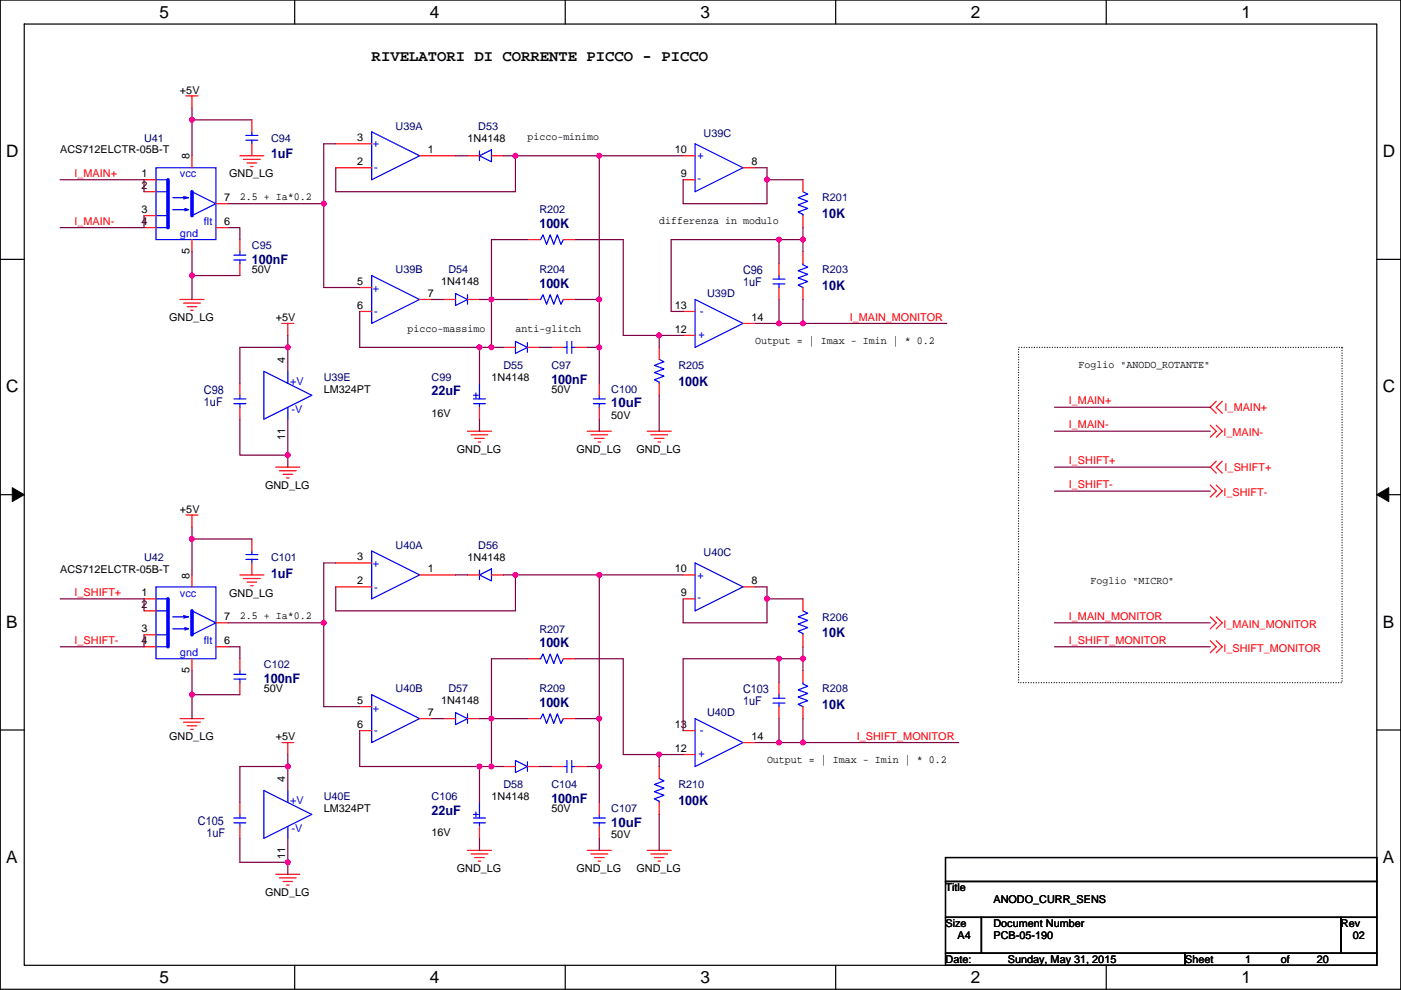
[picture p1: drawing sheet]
<svg xmlns="http://www.w3.org/2000/svg" width="297mm" height="210mm" viewBox="0 0 297 210" stroke-linecap="round" stroke-linejoin="round" font-family="sans-serif">
<defs><g id="words">
<g font-size="3.6">
<text x="33.8" y="3.8">5</text>
<text x="91.1" y="3.8">4</text>
<text x="148.5" y="3.8">3</text>
<text x="205.8" y="3.8">2</text>
<text x="263.2" y="3.8">1</text>
<text x="1.3" y="33.3">D</text>
<text x="293.2" y="33.3">D</text>
<text x="1.3" y="83.2">C</text>
<text x="293.2" y="83.2">C</text>
<text x="1.3" y="133.2">B</text>
<text x="293.2" y="133.2">B</text>
<text x="1.3" y="183.1">A</text>
<text x="293.2" y="183.1">A</text>
<text x="33.8" y="208.5">5</text>
<text x="91.1" y="208.5">4</text>
<text x="148.5" y="208.5">3</text>
<text x="205.8" y="208.5">2</text>
<text x="263.2" y="208.5">1</text>
</g>
<text font-size="3.3" x="78.8" y="12.9">RIVELATORI DI CORRENTE PICCO - PICCO</text>
<g font-size="2.8" fill="#000080">
<text x="57.5" y="33.6">1uF</text>
<text x="174.3" y="46.3">10K</text>
<text x="114.4" y="48.3">100K</text>
<text x="53.4" y="55.9">100nF</text>
<text x="114.4" y="61">100K</text>
<text x="174.3" y="61.5">10K</text>
<text x="91.5" y="83.9">22uF</text>
<text x="116.9" y="81.3">100nF</text>
<text x="143.8" y="81.9">100K</text>
<text x="129.6" y="86.4">10uF</text>
<text x="57.5" y="122.5">1uF</text>
<text x="114.4" y="137.2">100K</text>
<text x="174.3" y="135.2">10K</text>
<text x="55.9" y="144.8">100nF</text>
<text x="114.4" y="149.9">100K</text>
<text x="174.3" y="150.4">10K</text>
<text x="91.5" y="172.8">22uF</text>
<text x="116.9" y="170.2">100nF</text>
<text x="143.8" y="170.8">100K</text>
<text x="129.6" y="175.3">10uF</text>
</g>
<g font-size="2.5" fill="#000080">
<text x="157.5" y="58.2">C96</text>
<text x="157.5" y="60.7">1uF</text>
<text x="43.2" y="83.6">C98</text>
<text x="43.2" y="86.1">1uF</text>
<text x="157.5" y="147.1">C103</text>
<text x="157.5" y="149.6">1uF</text>
<text x="42" y="175">C105</text>
<text x="43.7" y="177.5">1uF</text>
</g>
<g font-size="2.3">
<text x="38.2" y="19.9">+5V</text>
<text x="75.8" y="30">3</text>
<text x="111.8" y="29.8">picco-minimo</text>
<text x="12.8" y="32.6">ACS712ELCTR-05B-T</text>
<text x="40.2" y="33.8" transform="rotate(-90 40.2 33.8)">8</text>
<text x="75.8" y="35.1">2</text>
<text x="90.7" y="32.5">1</text>
<text x="99.1" y="30">1N4148</text>
<text x="143.1" y="32.5">10</text>
<text x="159.3" y="35.1">8</text>
<text x="30" y="37.6">1</text>
<text x="30" y="40.1">2</text>
<text x="48.6" y="37.6">GND_LG</text>
<text x="144.3" y="37.6">9</text>
<text x="30" y="45.2">3</text>
<text x="30" y="47.8">4</text>
<text x="47.6" y="42.7">7</text>
<text x="47.6" y="47.8">6</text>
<text x="50.9" y="42.5">2.5 + Ia*0.2</text>
<text x="139.8" y="47.6">differenza in modulo</text>
<text x="40.2" y="53.9" transform="rotate(-90 40.2 53.9)">5</text>
<text x="53.4" y="58">50V</text>
<text x="75.8" y="60.5">5</text>
<text x="75.8" y="65.5">6</text>
<text x="90.7" y="63">7</text>
<text x="93.5" y="60.5">1N4148</text>
<text x="143.1" y="65.5">13</text>
<text x="35.9" y="68.1">GND_LG</text>
<text x="58.5" y="68.1">+5V</text>
<text x="86.4" y="70.4">picco-massimo</text>
<text x="109.3" y="70.4">anti-glitch</text>
<text x="143.1" y="70.6">12</text>
<text x="159.3" y="68.1">14</text>
<text x="60.5" y="77" transform="rotate(-90 60.5 77)">4</text>
<text x="160.1" y="73">Output = | Imax - Imin | * 0.2</text>
<text x="68.6" y="83.4">LM324PT</text>
<text x="104.2" y="80.8">1N4148</text>
<text x="116.9" y="83.4">50V</text>
<text x="228.7" y="78">Foglio &quot;ANODO_ROTANTE&quot;</text>
<text x="91.5" y="88.4">16V</text>
<text x="129.6" y="88.9">50V</text>
<text x="60.5" y="93.3" transform="rotate(-90 60.5 93.3)">11</text>
<text x="96.8" y="96.1">GND_LG</text>
<text x="122.2" y="96.1">GND_LG</text>
<text x="134.9" y="96.1">GND_LG</text>
<text x="56.2" y="103.7">GND_LG</text>
<text x="38.2" y="108.8">+5V</text>
<text x="75.8" y="118.9">3</text>
<text x="99.1" y="118.9">1N4148</text>
<text x="12.8" y="121.5">ACS712ELCTR-05B-T</text>
<text x="40.2" y="122.7" transform="rotate(-90 40.2 122.7)">8</text>
<text x="75.8" y="124">2</text>
<text x="90.7" y="121.4">1</text>
<text x="143.1" y="121.4">10</text>
<text x="159.3" y="124">8</text>
<text x="231.2" y="123.8">Foglio &quot;MICRO&quot;</text>
<text x="30" y="126.5">1</text>
<text x="30" y="129">2</text>
<text x="47.6" y="131.6">7</text>
<text x="48.6" y="126.5">GND_LG</text>
<text x="50.9" y="131.4">2.5 + Ia*0.2</text>
<text x="144.3" y="126.5">9</text>
<text x="30" y="134.1">3</text>
<text x="30" y="136.7">4</text>
<text x="47.6" y="136.7">6</text>
<text x="40.2" y="142.8" transform="rotate(-90 40.2 142.8)">5</text>
<text x="55.9" y="146.9">50V</text>
<text x="75.8" y="149.4">5</text>
<text x="93.5" y="149.4">1N4148</text>
<text x="75.8" y="154.4">6</text>
<text x="90.7" y="151.9">7</text>
<text x="143.1" y="154.4">13</text>
<text x="35.9" y="157">GND_LG</text>
<text x="58.5" y="157">+5V</text>
<text x="143.1" y="159.5">12</text>
<text x="159.3" y="157">14</text>
<text x="162.6" y="161.9">Output = | Imax - Imin | * 0.2</text>
<text x="60.5" y="165.9" transform="rotate(-90 60.5 165.9)">4</text>
<text x="68.6" y="172.3">LM324PT</text>
<text x="104.2" y="169.7">1N4148</text>
<text x="116.9" y="172.3">50V</text>
<text x="91.5" y="177.3">16V</text>
<text x="129.6" y="177.8">50V</text>
<text x="60.5" y="182.2" transform="rotate(-90 60.5 182.2)">11</text>
<text x="96.8" y="185">GND_LG</text>
<text x="122.2" y="185">GND_LG</text>
<text x="134.9" y="185">GND_LG</text>
<text x="56.2" y="190">GND_LG</text>
<text x="200.5" y="189">Title</text>
<text x="210.6" y="191.6">ANODO_CURR_SENS</text>
<text x="200.5" y="196.6">Size</text>
<text x="210.6" y="196.6">Document Number</text>
<text x="284.3" y="196.6">Rev</text>
<text x="203" y="199.2">A4</text>
<text x="210.6" y="199.2">PCB-05-190</text>
<text x="286.8" y="199.2">02</text>
<text x="200.5" y="204.3">Date:</text>
<text x="213.7" y="204.3">Sunday, May 31, 2015</text>
<text x="251.3" y="204.3">Sheet</text>
<text x="264" y="204.3">1</text>
<text x="271.6" y="204.3">of</text>
<text x="279.2" y="204.3">20</text>
</g>
<g font-size="2.3" fill="#000080">
<text x="83.9" y="27.5">U39A</text>
<text x="101.4" y="27.5">D53</text>
<text x="149.2" y="29">U39C</text>
<text x="30.5" y="30">U41</text>
<text x="57.5" y="30">C94</text>
<text x="114.4" y="45.3">R202</text>
<text x="174.3" y="42.7">R201</text>
<text x="53.4" y="52.9">C95</text>
<text x="83.9" y="58">U39B</text>
<text x="95.1" y="58">D54</text>
<text x="114.4" y="58">R204</text>
<text x="174.3" y="58">R203</text>
<text x="149.9" y="63">U39D</text>
<text x="68.6" y="80.8">U39E</text>
<text x="91.5" y="80.8">C99</text>
<text x="106.7" y="78.3">D55</text>
<text x="116.9" y="78.3">C97</text>
<text x="129.6" y="83.4">C100</text>
<text x="143.8" y="78.3">R205</text>
<text x="30.5" y="118.9">U42</text>
<text x="57.5" y="118.9">C101</text>
<text x="83.9" y="116.4">U40A</text>
<text x="101.4" y="116.4">D56</text>
<text x="149.2" y="117.9">U40C</text>
<text x="174.3" y="131.6">R206</text>
<text x="114.4" y="134.2">R207</text>
<text x="55.9" y="141.8">C102</text>
<text x="83.9" y="146.9">U40B</text>
<text x="95.1" y="146.9">D57</text>
<text x="114.4" y="146.9">R209</text>
<text x="174.3" y="146.9">R208</text>
<text x="149.9" y="151.9">U40D</text>
<text x="106.7" y="167.2">D58</text>
<text x="116.9" y="167.2">C104</text>
<text x="143.8" y="167.2">R210</text>
<text x="68.6" y="169.7">U40E</text>
<text x="91.5" y="169.7">C106</text>
<text x="129.6" y="172.3">C107</text>
</g>
<g font-size="2.3" fill="#00f">
<text x="79.1" y="31.3">+</text>
<text x="147.9" y="33.8">+</text>
<text x="38.2" y="37.6">vcc</text>
<text x="79.3" y="36.4">-</text>
<text x="147.9" y="38.7">-</text>
<text x="43.2" y="47.8">flt</text>
<text x="38.2" y="50.3">gnd</text>
<text x="79.1" y="62">+</text>
<text x="149.2" y="65.5" transform="rotate(180 149.2 65.5)">-</text>
<text x="79.3" y="66.8">-</text>
<text x="149.4" y="70.3" transform="rotate(180 149.4 70.3)">+</text>
<text x="61.5" y="81.6">+V</text>
<text x="61.8" y="87.7">-V</text>
<text x="79.1" y="120.2">+</text>
<text x="79.3" y="125.3">-</text>
<text x="147.9" y="122.7">+</text>
<text x="38.2" y="126.5">vcc</text>
<text x="147.9" y="127.6">-</text>
<text x="43.2" y="136.7">flt</text>
<text x="38.2" y="139.2">gnd</text>
<text x="79.1" y="150.9">+</text>
<text x="79.3" y="155.7">-</text>
<text x="149.2" y="154.4" transform="rotate(180 149.2 154.4)">-</text>
<text x="149.4" y="159.2" transform="rotate(180 149.4 159.2)">+</text>
<text x="61.5" y="170.5">+V</text>
<text x="61.8" y="176.6">-V</text>
</g>
<g font-size="2.3" fill="#f00">
<text x="15.8" y="37.5">I_MAIN+</text>
<text x="15.8" y="47.7">I_MAIN-</text>
<text x="180.1" y="68">I_MAIN_MONITOR</text>
<text x="226.6" y="85.8">I_MAIN+</text>
<text x="259.6" y="87.2">I_MAIN+</text>
<text x="226.6" y="90.8">I_MAIN-</text>
<text x="259.4" y="92.5">I_MAIN-</text>
<text x="226.6" y="98.5">I_SHIFT+</text>
<text x="259.6" y="99.9">I_SHIFT+</text>
<text x="226.6" y="103.5">I_SHIFT-</text>
<text x="259.4" y="105.2">I_SHIFT-</text>
<text x="15.8" y="126.4">I_SHIFT+</text>
<text x="226.6" y="131.5">I_MAIN_MONITOR</text>
<text x="15.8" y="136.6">I_SHIFT-</text>
<text x="226.6" y="136.6">I_SHIFT_MONITOR</text>
<text x="259.4" y="133.1">I_MAIN_MONITOR</text>
<text x="259.4" y="138.2">I_SHIFT_MONITOR</text>
<text x="181.7" y="156.9">I_SHIFT_MONITOR</text>
</g>
</g></defs>
<path d="M.1 0h296.9v209.8h-296.9zM5.1 5.1h286.8v199.6h-286.8z" fill="none" stroke="#000" stroke-width=".25"/>
<g fill="#fff">
<path d="M33.8 .5h2v4.1h-2z"/>
<path d="M33.8 205.3h2v4h-2z"/>
</g>
<path d="M62.5 0v5.1M62.5 204.7v5.1" fill="none" stroke="#000" stroke-width=".25"/>
<g fill="#fff">
<path d="M91.1 .5h2.1v4.1h-2.1z"/>
<path d="M91.1 205.3h2.1v4h-2.1z"/>
</g>
<path d="M119.8 0v5.1M119.8 204.7v5.1" fill="none" stroke="#000" stroke-width=".25"/>
<g fill="#fff">
<path d="M148.5 .5h2v4.1h-2z"/>
<path d="M148.5 205.3h2v4h-2z"/>
</g>
<path d="M177.2 0v5.1M177.2 204.7v5.1" fill="none" stroke="#000" stroke-width=".25"/>
<g fill="#fff">
<path d="M205.8 .5h2.1v4.1h-2.1z"/>
<path d="M205.8 205.3h2.1v4h-2.1z"/>
</g>
<path d="M234.5 0v5.1M234.5 204.7v5.1" fill="none" stroke="#000" stroke-width=".25"/>
<g fill="#fff">
<path d="M263.2 .5h2v4.1h-2z"/>
<path d="M263.2 205.3h2v4h-2z"/>
<path d="M1.3 30.1h2.7v4h-2.7z"/>
<path d="M293.2 30.1h2.6v4h-2.6z"/>
<path d="M1.3 80h2.7v4h-2.7z"/>
<path d="M293.2 80h2.6v4h-2.6z"/>
</g>
<path d="M.1 55h5M291.9 55h5.1" fill="none" stroke="#000" stroke-width=".25"/>
<g fill="#fff">
<path d="M1.3 129.9h2.5v4h-2.5z"/>
<path d="M293.2 129.9h2.4v4h-2.4z"/>
</g>
<path d="M.1 104.9h5M291.9 104.9h5.1" fill="none" stroke="#000" stroke-width=".25"/>
<path d="M2.6 103.4l2.5 1.5-2.5 1.5zM291.9 104.9l2.5-1.5v3z" fill="#000" stroke="#000" stroke-width=".21"/>
<g fill="#fff">
<path d="M1.3 179.8h2.5v4.1h-2.5z"/>
<path d="M293.2 179.8h2.4v4.1h-2.4z"/>
</g>
<path d="M.1 154.8h5M291.9 154.8h5.1M200.5 181.9h91.4v5.1h-91.4zM200.5 187h91.4v7.6h-91.4zM200.5 194.6h7.6v7.6h-7.6zM208.1 194.6h76.2v7.6h-76.2zM284.3 194.6h7.6v7.6h-7.6zM200.5 202.2h50.8v2.5h-50.8zM251.3 202.2h40.6v2.5h-40.6z" fill="none" stroke="#000" stroke-width=".25"/>
<path d="M216 73.7h68.5v71.1h-68.5z" fill="none" stroke="#000" stroke-width=".25" stroke-dasharray="0 .5"/>
<g fill="none" stroke="#f00" stroke-width=".25">
<path d="M30.5 38.1h2.6M39.4 20.3h2.6M40.7 20.3v2.6M40.7 33v2.6M50.9 33h5M51.6 33.8h3.6M52.4 34.6h2M53.1 35.3h.6M53.4 30.5v2.5M53.4 25.4v2.6M71.2 35.6h7.6M71.2 30.5h7.6"/>
<path d="M89 33h7.6M99.1 33h2.6M104.2 33h2.5M144.8 33h2.6M144.8 38.1h2.6M157.5 35.6h2.6M170.2 38.1v2.6M30.5 40.7h2.6M30.5 45.7h2.6M30.5 48.3h2.6M40.7 50.8v2.6M45.8 43.2h2.5"/>
<path d="M45.8 48.3h2.5M50.9 55.9v2.5M50.9 50.8v2.6M111.8 50.8h2.6M119.4 50.8h2.6M165.2 55.9v2.5M170.2 45.7v2.6M170.2 53.4v2.5M38.2 63.5h5M38.9 64.3h3.6M39.7 65h2M40.4 65.8h.6"/>
<path d="M59.8 68.6h2.5M61 68.6v2.5M61 78.8h.1M76.3 61h2.5M76.3 66.1h2.5M89 63.5h2.5M94 63.5h2.6M99.1 63.5h2.6M106.7 73.7h2.6M111.8 73.7h2.6M111.8 63.5h2.6M116.9 73.7h2.5"/>
<path d="M119.4 63.5h2.6M122 73.7h2.5M139.8 73.7v2.5M144.8 71.1h2.6M144.8 66.1h2.6M157.5 68.6h2.6M165.2 61v2.5M170.2 61v2.5M50.9 81.3v2.5M50.9 86.4v2.5M58.5 99.1h5.1M59.2 99.8h3.6"/>
<path d="M61 88.9h.1M99.1 91.5h5.1M99.9 92.2h3.5M100.6 93h2.1M101.4 93.7h.5M101.7 81.3h.1M101.7 86.4v2.5M124.5 91.5h5.1M125.3 92.2h3.5M126 93h2.1M126.8 93.7h.5M127.1 86.4v2.5"/>
<path d="M127.1 81.3v2.5M137.2 91.5h5.1M138 92.2h3.5M138.7 93h2.1M139.5 93.7h.5M139.8 81.3v2.5M256.6 90.2l1.3 1.3-1.3 1.2M257.9 85.1l-1.3 1.3 1.3 1.3M257.9 97.8l-1.3 1.3 1.3 1.3M257.9 90.2l1.2 1.3-1.2 1.2M259.1 85.1l-1.2 1.3 1.2 1.3M259.1 97.8l-1.2 1.3 1.2 1.3"/>
<path d="M39.4 109.2h2.6M40.7 109.2v2.6M53.4 119.4v2.5M53.4 114.3v2.6M60 100.6h2M60.8 101.4h.5M71.2 119.4h7.6M256.6 102.9l1.3 1.3-1.3 1.2M257.9 102.9l1.2 1.3-1.2 1.2M30.5 127h2.6M30.5 129.6h2.6M30.5 134.6h2.6"/>
<path d="M30.5 137.2h2.6M40.7 121.9v2.6M40.7 139.7v2.6M45.8 132.1h2.5M45.8 137.2h2.5M50.9 121.9h5M50.9 139.7v2.6M51.6 122.7h3.6M52.4 123.5h2M53.1 124.2h.6M71.2 124.5h7.6M89 121.9h7.6"/>
<path d="M99.1 121.9h2.6M104.2 121.9h2.5M111.8 139.7h2.6M119.4 139.7h2.6M144.8 121.9h2.6M144.8 127h2.6M157.5 124.5h2.6M170.2 127v2.6M170.2 134.6v2.6M256.6 130.8l1.3 1.3-1.3 1.3M256.6 135.9l1.3 1.3-1.3 1.3M257.9 130.8l1.2 1.3-1.2 1.3"/>
<path d="M257.9 135.9l1.2 1.3-1.2 1.3M38.2 152.4h5M38.9 153.2h3.6M39.7 153.9h2M40.4 154.7h.6M50.9 144.8v2.5M59.8 157.5h2.5M61 157.5v2.5M76.3 149.9h2.5M76.3 155h2.5M89 152.4h2.5M94 152.4h2.6"/>
<path d="M99.1 152.4h2.6M111.8 152.4h2.6M119.4 152.4h2.6M144.8 155h2.6M157.5 157.5h2.6M165.2 144.8v2.5M165.2 149.9v2.5M170.2 149.9v2.5M170.2 142.3v2.5M50.9 170.2v2.5M50.9 175.3v2.5M61 167.7h.1"/>
<path d="M61 177.8h.1M101.7 170.2h.1M101.7 175.3v2.5M106.7 162.6h2.6M111.8 162.6h2.6M116.9 162.6h2.5M122 162.6h2.5M127.1 175.3v2.5M127.1 170.2v2.5M139.8 162.6v2.5M139.8 170.2v2.5M144.8 160h2.6"/>
<path d="M58.5 185.4h5.1M59.2 186.2h3.6M60 187h2M60.8 187.7h.5M99.1 180.4h5.1M99.9 181.1h3.5M100.6 181.9h2.1M101.4 182.6h.5M124.5 180.4h5.1M125.3 181.1h3.5M126 181.9h2.1M126.8 182.6h.5"/>
<path d="M137.2 180.4h5.1M138 181.1h3.5M138.7 181.9h2.1M139.5 182.6h.5"/>
</g>
<g fill="none" stroke="#00f" stroke-width=".25">
<path d="M33.1 35.6h12.7v15.2h-12.7zM33.1 38.1h2.5M52.1 29.7h2.6M52.1 28.7h2.6M53.4 28v.7M53.4 29.7v.8M78.8 28l10.2 5-10.2 5.1zM101.7 32v2.1M101.7 33l2.5-1.2v2.5zM147.4 30.5l10.1 5.1-10.1 5.1zM33.1 45.7h2.5M33.1 48.3h2.5"/>
<path d="M33.1 40.7h2.5M35.6 48.3h.1M38.9 41.7l1 .2h-3.3M39.2 44.2l.7 .3h-3.3M39.9 41.9l-1 .3M39.9 44.5l-.7 .2M40.7 40.7l5.1 2.5-5.1 2.5M49.6 55.1h2.5M49.6 54.1h2.5M50.9 53.4v.7M50.9 55.1v.8M78.8 58.4l10.2 5.1-10.2 5.1z"/>
<path d="M114.4 50.8h.2l.5-1 .8 2 .7-2 .8 2 .8-2 .7 2 .5-1M163.9 59.2h2.5M165.2 58.4v.8M170.2 40.7l1.1 .5-2.1 .7 2.1 .8-2.1 .8 2.1 .7-2.1 .8 1 .5v.2M170.2 55.9v.3l1.1 .5-2.1 .7 2.1 .8-2.1 .7 2.1 .8-2.1 .8 1 .5M55.9 78.8l10.2 5-10.2 5.1zM61 78.8v2.5M96.6 62.3l2.5 1.2-2.5 1.3zM99.1 62.5v2M109.3 72.4l2.5 1.3-2.5 1.3zM111.8 72.7v2M114.4 63.5h.2l.5-1 .8 2 .7-2 .8 2 .8-2 .7 2 .5-1"/>
<path d="M119.4 73.7h.8M120.2 72.4v2.6M121.2 72.4v2.6M121.2 73.7h.8M139.8 76.2l1 .5-2.1 .8 2.1 .8-2.1 .7 2.1 .8-2.1 .7 1.1 .5v.3M147.4 63.5l10.1 5.1-10.1 5.1zM163.9 60.2h2.5M165.2 60.2v.8M49.6 84.6h2.5M49.6 85.6h2.5M50.9 85.6v.8M50.9 83.8v.8"/>
<path d="M61 86.4v2.5M100.4 83.8h1M100.4 84.6h2.5M100.4 85.6h2.5M100.9 83.3v1M101.7 85.6v.8M101.7 81.3v3.3M125.8 85.6h2.5M125.8 84.6h2.5M127.1 83.8v.8M127.1 85.6v.8M52.1 118.6h2.6"/>
<path d="M52.1 117.6h2.6M53.4 116.9v.7M53.4 118.6v.8M78.8 116.9l10.2 5-10.2 5.1zM147.4 119.4l10.1 5.1-10.1 5.1zM33.1 124.5h12.7v15.2h-12.7zM33.1 134.6h2.5M33.1 137.2h2.5M33.1 127h2.5M33.1 129.6h2.5M35.6 137.2h.1M38.9 130.6l1 .2h-3.3"/>
<path d="M39.2 133.1l.7 .3h-3.3M39.9 130.8l-1 .3M39.9 133.4l-.7 .2M40.7 129.6l5.1 2.5-5.1 2.5M101.7 120.9v2.1M101.7 121.9l2.5-1.2v2.5zM114.4 139.7h.2l.5-1 .8 2 .7-2 .8 2 .8-2 .7 2 .5-1M170.2 129.6l1.1 .5-2.1 .7 2.1 .8-2.1 .8 2.1 .7-2.1 .8 1 .5v.2M49.6 144h2.5M49.6 143h2.5M50.9 142.3v.7M50.9 144v.8"/>
<path d="M78.8 147.3l10.2 5.1-10.2 5.1zM96.6 151.2l2.5 1.2-2.5 1.3zM99.1 151.4v2M114.4 152.4h.2l.5-1 .8 2 .7-2 .8 2 .8-2 .7 2 .5-1M147.4 152.4l10.1 5.1-10.1 5.1zM163.9 148.1h2.5M163.9 149.1h2.5M165.2 149.1v.8M165.2 147.3v.8M170.2 144.8v.3l1.1 .5-2.1 .7 2.1 .8-2.1 .7 2.1 .8-2.1 .8 1 .5M49.6 173.5h2.5M49.6 174.5h2.5"/>
<path d="M50.9 174.5v.8M50.9 172.7v.8M55.9 167.7l10.2 5-10.2 5.1zM61 167.7v2.5M61 175.3v2.5M100.4 172.7h1M100.4 173.5h2.5M100.4 174.5h2.5M100.9 172.2v1M101.7 174.5v.8M101.7 170.2v3.3M109.3 161.3l2.5 1.3-2.5 1.3z"/>
<path d="M111.8 161.6v2M119.4 162.6h.8M120.2 161.3v2.6M121.2 161.3v2.6M121.2 162.6h.8M125.8 174.5h2.5M125.8 173.5h2.5M127.1 172.7v.8M127.1 174.5v.8M139.8 165.1l1 .5-2.1 .8 2.1 .8-2.1 .7 2.1 .8-2.1 .7 1.1 .5v.3"/>
</g>
<path d="M35.6 38.1v10.2M40.7 40.7v5M35.6 127v10.2M40.7 129.6v5" fill="none" stroke="#00f" stroke-width=".76"/>
<g fill="none" stroke="#800040" stroke-width=".25">
<path d="M12.8 38.1h17.7v2.6M40.7 25.4v7.6M40.7 25.4h12.7M40.7 22.9v2.5M71.2 30.5h-2.6v12.7h-20.3M96.6 33h2.5M106.7 33h2.6v7.7h-38.1v-5.1M109.3 33h17.8M127.1 33v30.5M127.1 33h17.7M144.8 38.1v5.1h17.8v-5.1M160.1 35.6h2.5v2.5"/>
<path d="M162.6 38.1h7.6M30.5 45.7v2.6h-17.7M40.7 58.4v5.1M40.7 53.4v5h10.2M48.3 48.3h2.6v2.5M68.6 43.2v17.8h7.7M111.8 50.8h-7.6v12.7h7.6M122 50.8h10.1v20.3h7.7M165.2 50.8h-22.9v15.3h2.5M165.2 50.8v5.1M165.2 50.8h5M170.2 50.8v2.6"/>
<path d="M170.2 48.3v2.5M61 78.8v-5.1h-10.1v7.6M61 71.1v2.6M76.3 66.1v7.6h25.4v7.6M91.5 63.5h2.5M101.7 73.7h2.5M101.7 63.5h2.5v10.2M104.2 73.7h2.5M114.4 73.7h2.5M122 63.5h5.1M127.1 63.5v10.2h-2.6M127.1 73.7v7.6"/>
<path d="M139.8 71.1h5M139.8 71.1v2.6M160.1 68.6h5.1M165.2 63.5v5.1M165.2 68.6h5M170.2 63.5v5.1M170.2 68.6h30.5M50.9 88.9v7.6h10.1v2.6M61 88.9v7.6M101.7 88.9v2.6M127.1 88.9v2.6M139.8 83.8v7.7"/>
<path d="M223.6 86.4h33M223.6 99.1h33M223.6 91.5h33M40.7 114.3v7.6M40.7 114.3h12.7M40.7 111.8v2.5M71.2 119.4h-2.6v12.7M223.6 104.2h33M12.8 127h17.7v2.6M30.5 134.6v2.6h-17.7M48.3 132.1h20.3M48.3 137.2h2.6v2.5"/>
<path d="M68.6 132.1v17.8h7.7M96.6 121.9h2.5M106.7 121.9h2.6v7.7h-38.1v-5.1M109.3 121.9h17.8v30.5M111.8 139.7h-7.6v12.7M122 139.7h10.1v20.3h7.7M127.1 121.9h17.7M144.8 127v5.1h17.8v-5.1M160.1 124.5h2.5v2.5h7.6M165.2 139.7h5M165.2 139.7h-20.4v15.3M165.2 139.7v5.1"/>
<path d="M170.2 139.7v2.6M170.2 137.2v2.5M223.6 132.1h33M223.6 137.2h33M40.7 147.3v5.1M40.7 142.3v5M40.7 147.3h10.2M76.3 155v7.6h25.4v7.6M91.5 152.4h2.5M101.7 152.4h2.5M104.2 152.4v10.2M104.2 152.4h7.6"/>
<path d="M122 152.4h5.1M127.1 152.4v10.2M160.1 157.5h5.1M165.2 152.4v5.1M165.2 157.5h5M170.2 152.4v5.1M170.2 157.5h33.1M50.9 177.8v5.1h10.1M61 177.8v5.1M61 167.7v-5.1h-10.1v7.6M61 160v2.6M101.7 162.6h2.5"/>
<path d="M101.7 177.8v2.6M104.2 162.6h2.5M114.4 162.6h2.5M124.5 162.6h2.6v7.6M127.1 177.8v2.6M139.8 160h5M139.8 172.7v7.7M139.8 160v2.6M61 182.9v2.5"/>
</g>
<g fill="#f0f" stroke="#f0f" stroke-width=".25">
<circle cx="40.7" cy="58.4" r=".5"/>
<circle cx="40.7" cy="25.4" r=".5"/>
<circle cx="104.2" cy="73.7" r=".5"/>
<circle cx="68.6" cy="43.2" r=".5"/>
<circle cx="127" cy="73.7" r=".5"/>
<circle cx="101.6" cy="73.7" r=".5"/>
<circle cx="127" cy="63.5" r=".5"/>
<circle cx="127" cy="33" r=".5"/>
<circle cx="109.3" cy="33" r=".5"/>
<circle cx="104.2" cy="63.5" r=".5"/>
<circle cx="139.7" cy="71.1" r=".5"/>
<circle cx="162.6" cy="38.1" r=".5"/>
<circle cx="170.2" cy="50.8" r=".5"/>
<circle cx="165.1" cy="68.6" r=".5"/>
<circle cx="165.1" cy="50.8" r=".5"/>
<circle cx="61" cy="73.7" r=".5"/>
<circle cx="61" cy="96.5" r=".5"/>
<circle cx="170.2" cy="68.6" r=".5"/>
<circle cx="40.7" cy="147.3" r=".5"/>
<circle cx="40.7" cy="114.3" r=".5"/>
<circle cx="104.2" cy="162.6" r=".5"/>
<circle cx="104.2" cy="152.4" r=".5"/>
<circle cx="68.6" cy="132.1" r=".5"/>
<circle cx="127" cy="162.6" r=".5"/>
<circle cx="127" cy="152.4" r=".5"/>
<circle cx="101.6" cy="162.6" r=".5"/>
<circle cx="127" cy="121.9" r=".5"/>
<circle cx="109.3" cy="121.9" r=".5"/>
<circle cx="139.7" cy="160" r=".5"/>
<circle cx="162.6" cy="127" r=".5"/>
<circle cx="170.2" cy="139.7" r=".5"/>
<circle cx="165.1" cy="157.5" r=".5"/>
<circle cx="165.1" cy="139.7" r=".5"/>
<circle cx="61" cy="182.9" r=".5"/>
<circle cx="61" cy="162.6" r=".5"/>
<circle cx="170.2" cy="157.5" r=".5"/>
</g>
<use href="#words"/>
</svg>
